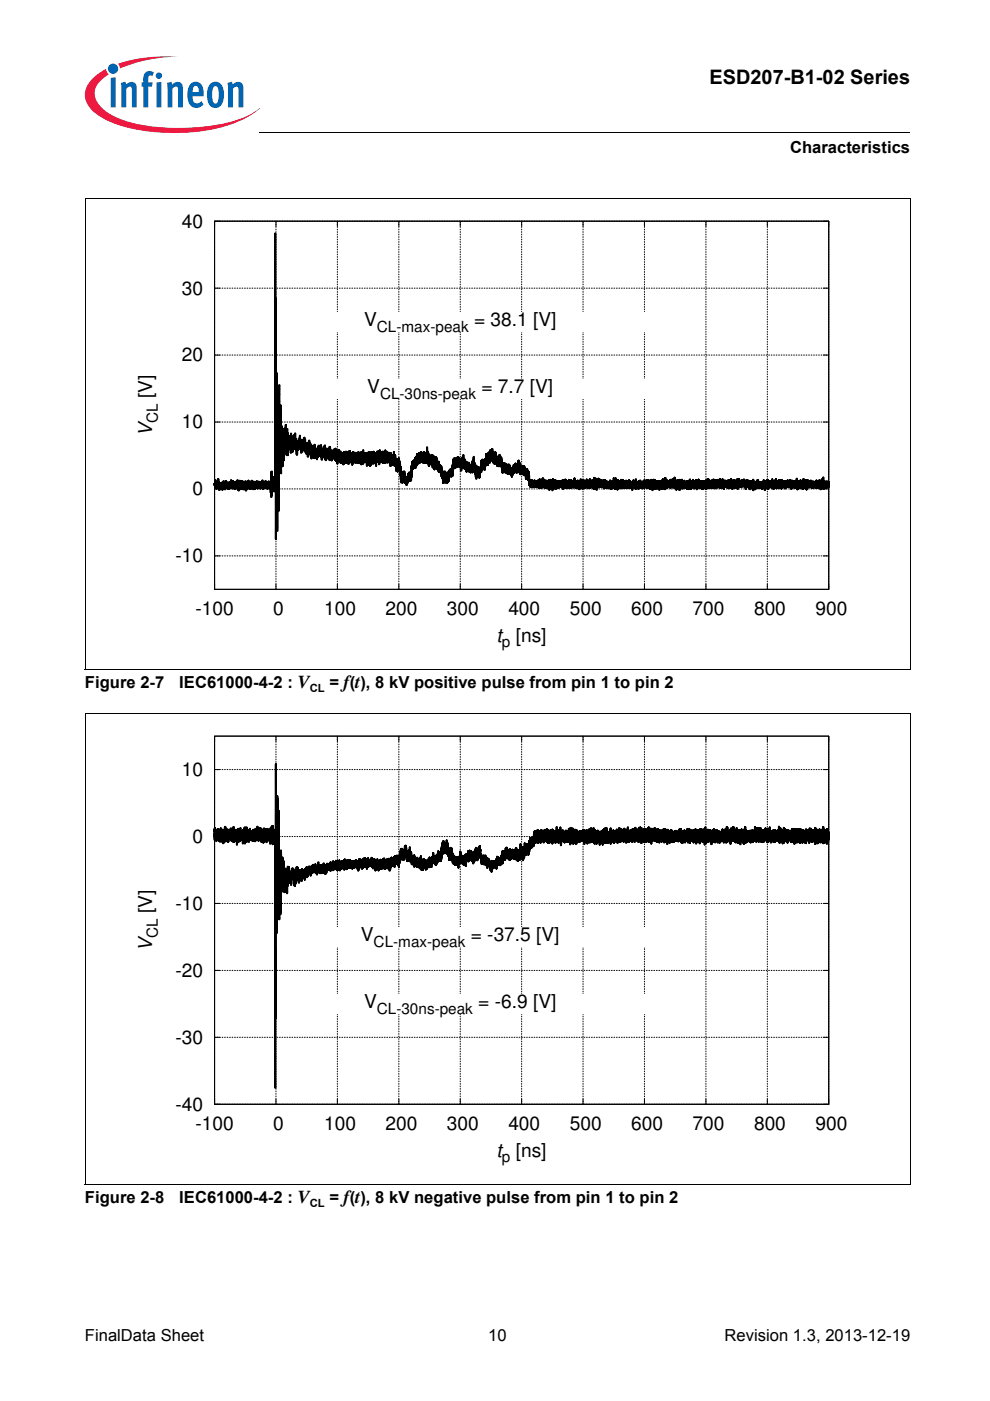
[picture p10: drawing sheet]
<svg xmlns="http://www.w3.org/2000/svg" width="210mm" height="297mm" viewBox="0 0 210 297" stroke-linecap="round" stroke-linejoin="round" font-family="sans-serif">
<defs><g id="words">
<text font-size="4.2" x="150.4" y="17.8">ESD207-B1-02 Series</text>
<g font-size="4.1">
<text x="38.5" y="48.2">40</text>
<text x="38.5" y="62.4">30</text>
<text x="77.2" y="69.1">V</text>
<text x="100.5" y="69.1">= 38.1 [V]</text>
<text x="38.5" y="76.6">20</text>
<text x="77.9" y="83.3">V</text>
<text x="102.1" y="83.3">= 7.7 [V]</text>
<text x="32.2" y="84.4" transform="rotate(-90 32.2 84.4)">[V]</text>
<text x="32.2" y="92.4" transform="rotate(-90 32.2 92.4)">V</text>
<text x="38.5" y="90.8">10</text>
<text x="40.8" y="105">0</text>
<text x="37.2" y="119.2">-10</text>
<text x="41.4" y="130.4">-100</text>
<text x="57.9" y="130.4">0</text>
<text x="68.7" y="130.4">100</text>
<text x="81.7" y="130.4">200</text>
<text x="94.8" y="130.4">300</text>
<text x="107.8" y="130.4">400</text>
<text x="120.8" y="130.4">500</text>
<text x="133.8" y="130.4">600</text>
<text x="146.9" y="130.4">700</text>
<text x="159.9" y="130.4">800</text>
<text x="172.9" y="130.4">900</text>
<text x="105.3" y="136">t [ns]</text>
<text x="38.5" y="164.5">10</text>
<text x="40.8" y="178.7">0</text>
<text x="32.2" y="193.6" transform="rotate(-90 32.2 193.6)">[V]</text>
<text x="37.2" y="192.9">-10</text>
<text x="32.2" y="201.6" transform="rotate(-90 32.2 201.6)">V</text>
<text x="76.5" y="199.6">V</text>
<text x="99.8" y="199.6">= -37.5 [V]</text>
<text x="37.2" y="207.1">-20</text>
<text x="77.2" y="213.8">V</text>
<text x="101.4" y="213.8">= -6.9 [V]</text>
<text x="37.2" y="221.3">-30</text>
<text x="37.2" y="235.5">-40</text>
<text x="41.4" y="239.5">-100</text>
<text x="57.9" y="239.5">0</text>
<text x="68.7" y="239.5">100</text>
<text x="81.7" y="239.5">200</text>
<text x="94.8" y="239.5">300</text>
<text x="107.8" y="239.5">400</text>
<text x="120.8" y="239.5">500</text>
<text x="133.8" y="239.5">600</text>
<text x="146.9" y="239.5">700</text>
<text x="159.9" y="239.5">800</text>
<text x="172.9" y="239.5">900</text>
<text x="105.3" y="245.2">t [ns]</text>
</g>
<g font-size="3.5">
<text x="167.5" y="32.5">Characteristics</text>
<text x="18" y="145.8">Figure 2-7</text>
<text x="38" y="145.8">IEC61000-4-2 : V</text>
<text x="69.8" y="145.8">= f(t), 8 kV positive pulse from pin 1 to pin 2</text>
<text x="18" y="255">Figure 2-8</text>
<text x="38" y="255">IEC61000-4-2 : V</text>
<text x="69.8" y="255">= f(t), 8 kV negative pulse from pin 1 to pin 2</text>
<text x="18" y="284.4">FinalData Sheet</text>
<text x="103.5" y="284.4">10</text>
<text x="153.6" y="284.4">Revision 1.3, 2013-12-19</text>
</g>
<g font-size="3.2">
<text x="79.9" y="70.4">CL-max-peak</text>
<text x="33.5" y="89.7" transform="rotate(-90 33.5 89.7)">CL</text>
<text x="80.6" y="84.5">CL-30ns-peak</text>
<text x="106.4" y="137.3">p</text>
<text x="33.5" y="198.9" transform="rotate(-90 33.5 198.9)">CL</text>
<text x="79.2" y="200.8">CL-max-peak</text>
<text x="79.9" y="215">CL-30ns-peak</text>
<text x="106.4" y="246.4">p</text>
</g>
<g font-size="2.4">
<text x="65.7" y="146.7">CL</text>
<text x="65.7" y="255.9">CL</text>
</g>
</g></defs>
<circle cx="24" cy="14.6" r="1.09" fill="#0066b3"/>
<g fill="#ed1941">
<path d="M25 13.5l.8-.2a32.7 32.7 0 0 1 12-1.3 32.2 32.2 0 0 0-11.7 2.2l-.7 .3z"/>
<path d="M19.4 16.9a11.2 11.2 0 0 1 3.1-2.3l.2 .7 .4 .5a5 5 0 0 0-3 4.2 6 6 0 0 0 3.4 4.3 31.7 31.7 0 0 0 16 2.8 31.9 31.9 0 0 0 14-3.1l1.6-1.1a18.8 18.8 0 0 1-9.4 4.4 42.6 42.6 0 0 1-20.9-.9 11.1 11.1 0 0 1-6.5-4.7 4.3 4.3 0 0 1 1.1-4.8z"/>
</g>
<g fill="#0066b3">
<path d="M23.5 16.5l1-.1v6.4h-1z"/>
<path d="M25.6 17.6l1-.3 .1 .7a1.22 1.22 0 0 1 1.5-.6 1.22 1.22 0 0 1 .8 1.3v4.1h-1l-.1-4.2a.42 .42 0 0 0-.6-.2l-.5 .4v4h-1.1z"/>
<path d="M30.9 15.3l.8-.2 .7 .1 .2 .2-.3 .8-.1-.1a.47 .47 0 0 0-.7 .2l-.1 1.2h1l-.2 .9h-.8v4.4h-1v-4.4h-.4v-.9h.4v-.7a1.77 1.77 0 0 1 .5-1.5z"/>
<path d="M35.4 17.6l1-.3 .1 .7a1.22 1.22 0 0 1 1.4-.6 1.22 1.22 0 0 1 .9 1.3v4.1h-1.1v-4.2a.42 .42 0 0 0-.6-.2l-.5 .4v4h-1.1z"/>
<path d="M48.2 17.6l1-.3 .1 .7a1.22 1.22 0 0 1 1.5-.6 1.22 1.22 0 0 1 .8 1.3v4.1h-1l-.1-4.2a.42 .42 0 0 0-.6-.2l-.5 .4v4h-1z"/>
<path d="M33 16a.7 .7 0 0 1 1.4 0 .7 .7 0 0 1-1.4 0zM33.2 17.5l1-.1v5.4h-1z"/>
<path d="M40.5 17.7a1.6 1.6 0 0 1 1.7-.2 1.6 1.6 0 0 1 .9 1.5l.1 1.4h-2.4a1.09 1.09 0 0 0 .3 1.2 1.09 1.09 0 0 0 1.1 .2l.5-.4 .4 .8a1.88 1.88 0 0 1-2.2 .6 1.88 1.88 0 0 1-1.1-2v-1.7l.2-.8zM41.1 18.4l-.3 1.2h1.3v-.8a.58 .58 0 0 0-.4-.6 .58 .58 0 0 0-.6 .2z"/>
<path d="M44.7 17.6a1.77 1.77 0 0 1 1.9 0 1.77 1.77 0 0 1 .9 1.8v1.3a1.96 1.96 0 0 1-2.4 2.1 2.94 2.94 0 0 1-1.2-3.3 2.79 2.79 0 0 1 .8-1.9zM45.3 18.4a4.3 4.3 0 0 0 0 3.4l.4 .2a1.54 1.54 0 0 0 .7-1.9v-.4a1.19 1.19 0 0 0-.7-1.4z"/>
</g>
<path d="M55 28v.1z" fill="#000"/>
<path d="M55 28h137.9" fill="none" stroke="#000" stroke-width=".21"/>
<path d="M18 29h46v5h-46z" fill="#fff"/>
<g fill="none" stroke="#000" stroke-width=".21" stroke-dasharray=".2 .4">
<path d="M45.5 46.9h130.2M45.5 75.3h130.2M45.5 61.1h130.2M45.5 89.5h130.2M45.5 117.9h130.2M45.5 103.7h130.2M45.5 125v-78.1M58.5 125v-78.1M71.5 125v-78.1M84.6 125v-78.1M97.6 125v-78.1M110.6 125v-78.1"/>
<path d="M123.6 125v-78.1M136.6 125v-78.1M149.7 125v-78.1M162.7 125v-78.1M175.7 125v-78.1"/>
</g>
<g fill="none" stroke="#000" stroke-width=".21">
<path d="M45.5 46.9h130.2v78.1h-130.2zM46.6 46.9h-1.1v1.1M58.5 46.9v1.1M71.5 46.9v1.1M84.6 46.9v1.1M97.6 46.9v1.1M110.6 46.9v1.1M123.6 46.9v1.1M136.6 46.9v1.1M149.7 46.9v1.1M162.7 46.9v1.1M174.6 46.9h1.1v1.1"/>
<path d="M45.5 75.3h1.1M45.5 61.1h1.1M174.6 75.3h1.1M174.6 61.1h1.1M45.5 89.5h1.1M174.6 89.5h1.1M45.5 117.9h1.1M45.5 103.7h1.1M174.6 117.9h1.1M174.6 103.7h1.1M45.5 123.8v1.2M58.5 123.8v1.2"/>
<path d="M71.5 123.8v1.2M84.6 123.8v1.2M97.6 123.8v1.2M110.6 123.8v1.2M123.6 123.8v1.2M136.6 123.8v1.2M149.7 123.8v1.2M162.7 123.8v1.2M175.7 123.8v1.2"/>
</g>
<g fill="#fff">
<path d="M56.2 66.2h82.8v4h-82.8z"/>
<path d="M55 80.3h85.2v4.1h-85.2z"/>
</g>
<path d="M45.5 102.6v.4l.1-.8v1l.1-1.4v1.7v-1.2l.1 1 .1-.7v1v-1.1l.1 .9v-1.2v1.2l.1-1.3v1.2l.1-1.4 .1 1.3v-1.6l.2 2.3v-1v1l.1-1.5 .2 1.1v-1l.1 .7 .1-.8v1.3l.1-1.3v1.4v-1.5l.1 1.6 .1-1.8 .1 1.6v-1.7v1l.1-.7v.8v-.9l.1 1 .1-.8v1.4l.2-1.4v.9v-1.3l.1 1.3 .1-1.1 .1 1.2v-.9v1.1v-1.3l.2 1.3 .1-1.2v1.1l.1-1.1v1.2l.1-1.4 .1 1.3 .1-1.2 .1 1.1v-1.6v1.5l.1-1.1 .1 1.3v-1.3l.1 .1v1.3l.1-1.6v1.4v-.9l.1 .5v-.6l.1 1v-1l.1 1.3v-1.3v.5v-.7l.1 1.4 .1-1.4v1.2l.1-1.3v1v-.9l.2 1.2v-1.2v1.4l.1-1.4v1.3v-1.7l.2 2 .1-1.6v1.8v-1.9l.1 1.2 .1-1.4 .1 1.8 .1-1.6 .1 1.5 .1-1.6v1.7l.1-1.3 .1 1.3v-1.7v1.7v-1.6l.2 1.5 .1-1.3v1.5v-1.5l.1 1.2v-1.1l.1 1v-1v.9l.1-1.2 .1 1.3v-1.3v1.9l.1-1.5v1.4v-1.5v.9l.1-.9v1.2v-1.2l.1 1.2 .1-1v1.1v-1.4l.1 1.1v-.9v.8l.1-.7v.6v-1.3v1.5v-1.2l.1 1.2 .1-.7 .1 .9v-1.3v1.3v-1.3l.1 1 .1-1.2 .1 1.4v-1.4v1.4l.1-1.6v1.6l.1-1.1 .2 1.3 .1-1.6 .1 1.3 .1-1v1.3l.1-1.2v.5l.1-.6v.9l.1-1.2 .1 1.3 .1-1.3 .1 1.5v-1.5l.1 1.4v-1.3v1.3l.1-1.3 .1 1.3v-1.4v1.3v-.8v.6l.2-.9v1.3l.1-1.3 .1 1.3 .1-1.3v1.2v-1l.1 .8 .1-.9v.9v-1.5l.2 1.8v-1.3l.1 1.3v-1.1l.1 .7 .1-.8v1v-1v.9v-1v1.1l.2-1.5v1.4v-.6l.1 .8v-1.3l.1 1.2v-1l.1 .9 .1-1.1v1.5v-1.3l.1 .6v-.7l.1 .8v-.7v.7l.1-1.1v1.4l.1-1v.9l.1-.6v.7l.1-.9v1v-1.2l.1 2.1v-2.2l.1 3.2v-5.4v5.1l.1-4.3v4.2v-.6v-4.4l.1 3.5v-2.3l.1 2.7 .1-2.6v2.2l.1-2.4 .1 3.1 .2-3.2 .1-51.5 .1 64.8 .2-35.2 .1 33.5 .2-24.2 .1 19.9v-.2l.1-26.5v11.6l.1 .3v-3l.1 6.8 .1-11.4 .1 14.5 .2-10 .1 8.4 .1-7 .1 2.8v-3.3l.1 6.3 .1-6.7 .2 5 .1-5.8 .2 6.4 .1-5.6 .1 5.6 .1-4 .1 2.2v-2.1l.1 2.5 .2-2.7v2.9l.1-2.8 .1 3.5v-4.1l.1 3.5v-2.9l.1 3.1 .1-1.9v2.1l.1-2.1v1.7l.2-1.9v1.7v-2.9l.1 2.4 .1-2.1v1.3l.1-2 .1 3.5 .2-1.8v2.8v-2.5l.1 2.5v-2.5l.1 1.5 .1-1.7v1.6l.1-1.9v1.2l.1-1.6v1.6v-1.4l.1 1.4v-1.3v1.6l.1-2.5v2.6l.1-1.9v2v-1.7l.1 2.6 .1-1.8 .1 1.4v-1.4l.1 1.6 .1-1.9v1.4v-1.7v1.5l.2-1.9v1.4v-.1v-1.5l.1 2v-2.2v2.6l.2-2.2v2.6l.1-1.7 .1 1.8v-1.7v2l.1-2.2 .1 2.1 .1-1.9 .1 2.7v-3v1.9l.1-1.7 .1 1.5 .1-2.2v2.3l.1-1.9 .2 3 .1-2.1v2.5l.1-2.8v1.4v.1v-.7v.9l.1-1.2v1.3v-1.4l.1 1.8v-1.3v1.7l.1-2.3v2.1l.1-2 .1 1.9v-2.1l.1 2.5v-2.8v2.4l.1-1.6 .1 1.7v-1.6v1.3l.1-1.2v1.8l.1-1.8v1.6v-.6l.1 .4v-1.6v2.3l.1-2.2v1.8l.2-2.3v1.7l.1-1.2v.7v-1.4v1.7v-1.7l.2 2.1v-2.1l.2 2.3 .1-2.5 .1 3.2v-2.1l.2 1.6v-1.8l.1 1.7v-1.7v1.3l.1-1.4v1.3l.1-1.7v1.3l.1-1.4 .1 1.5v-1.6l.1 3 .1-2.3v2.4l.1-2.1 .1 1.8v-2.2v1.9v-1.3l.1 1.4v-1.3l.1 1 .1-1v1.1l.1-1.3v1.5l.1-2 .1 2.5v-2.8l.1 2.4v-1.9l.2 1.9v-1.4v1.5l.1-1.4v1.7l.1-2 .2 1.7v-1.8l.1 1.2v-1.2l.1 1.4v-1.7v1.6l.1-1.2v1.6l.1-1.4v1.7l.1-1.7v1.7v-2.4l.1 2.3v-1.5l.1 1.8 .1-2.2v2.3l.1-2.1v2.6l.2-2.5 .1 1.8v-2.2v1.8v-1.5l.1 .1v.8v-.8l.2 1.8v-1.8l.1 2.3v-2.4l.1 2.4v-1.3v1.1l.1-1.7v1.8l.2-1.6v1.6v-1.7l.1 .9v-1.1v2.3v-2.3l.1 1.8v-1.9v2.4v-2.2v1.6l.2-.1v-1.8v.9l.1 .1v-.8v1.8l.1-2v1.6v-.9l.2 1.3v-2.1v2.3v-1.2l.1 1v-1.3v.9v-.8l.1 .7v-1v1.3v-1.2l.2 1v-1.6v1.8l.1-1.6v1.7v-2v2.6l.1-2.6v2.1v-2l.1 2v-2.3l.2 2.4v-.8l.1 .3v-1.3l.1 1.5v-1.6v2v-1.8l.2 .5v1.7v-2.4v2.3l.1-2.4v2.1v-2v1.6l.1-.2v-1.7v1.7v-1.2v.8l.2-.9v1.3v-1.3l.1 1.4v-1.5l.1 2.1v-2.2v1.4v-.8v.3l.1-.2v.9v-1.6v1.9l.2-1.7v1.6v-1.5l.1 1.8v-2v1.6v-1.4l.1 1.1v-1.2v2v-2.1v1.6l.2 .1v-1.5v1.8v-2.2v2.3l.1-2.2v1.8v-1.8v1l.1-.1v-.9v1.7v-1.4v.9l.2 .3v-1.4v2.1v-2.2v1.6l.1-.8 .1 1.6v-2.5v1.8v-1.1l.2 1.2v-1.7l.1 2.3 .1-2.9 .1 2.6v-1.5v1.3l.2-1.2v1.3v-1.8v1.6v-1.5l.1 1.6v-1.9v1.6l.1-.9v1.1v-1.2v1.2h.2v-1.4l.1-.4v2.7v-2.6v2.1l.1-.1v-1.8l.1 1.9v-1.8v1.8v-1.9l.2 .6v-.3v1.6v-2.4v2.7l.1-1.7 .1 1.9v-2.7l.2 2.7v-2v1.6l.1-1.8v1.9v-2.5v1.8l.1-1.1v1.1v-1.2v1.6v-2l.2 2.1v-1.5v1.3l.1-1.5v1.4v-2.1l.1 2.3v-2.3v2.5v-2.2l.1 1.9v-1.7v1.3l.2-1.4 .1 1.8v-2l.1 2.7v-2.2v1.2l.2-1.3v1v-1.3v1.3l.1-.1v-1.2v1.3v-1.7l.1 1.8v-1.4v1.7l.2-1.8v2v-2l.1 2.3v-2.6v2.7v-2.3l.1 .8v-.5v1.5v-2.4v1.7l.1-1.2v1l.2 .1v-.8v1.4v-1.8v1.7v-1.4l.1 .3v-.1v1.6v-1.7v1.4l.1-1.6v1.5l.2 .2v-.6v.9v-2.3l.1 1.8v-1.7v1.7l.1-1.4v1.3v-1.1l.2 1.5v-1.7v1.8l.1-2.5v2.6v-1.9v1.1l.1-1.5v1.9l.2-.1v.3v-2v2l.1-2.1v2.2v-1.2v1.2v-.8v.6l.1-.3v.4v-.7v.7v-1.8v1.9l.1-.8v.8v-1.8v1.5l.2-1.6v1.8v-1.9l.1 .6v-.5v1.5v-1.3l.1 1.4v-1.4v2.4v-2.1l.2-.4v2v-2.1v2.2l.1-1.7v2.1v-1.7l.1 .9v-.9v1.1l.2-1.6v2v-1.8v1.3l.1-1.4v1.9v-1.7v1.7l.1-1.4v.9v-2.2v2.1v-1.6l.1 2.4v-2.2v1.5l.2-1.4 .1 2.3 .1-1.5v2.4v-1.8v1.7l.2-1.5 .1 1.8v-1.9v.7l.1-1.5v1.8l.2-1.9v2v-1.6l.1 1.4v-1.2v1.6v-.9v.4l.1-.4v1.8l.2-1.3v2.6l.1-1.7v2.4v-1.9v1.6v-1.2v1v-.2l.1 .4v-.7v.8v-.9l.1 1.1v-1.4v1.1l.2-1.8v1.3v-1.2v1v-.5l.1 .3v-1.1v1.5v-1.1l.1 .1v1v-1.5l.2 2.4v-.8l.1 .8v-.9l.1 1.3 .2-.2v-1.1v1.2v-1.2v1l.1-.4v-.8v1.1l.1-1.5v1.2v-1.6v.7l.1-.5v.6v-.9l.2 1.2v-1.4l.1 1.7v-1.3v.9l.1-.9v1.3l.2-.2v-1.7v.7l.1 .1 .1-2.9v.6h.1v-.6v1.5v-1.5v1.2l.2-1.2v1.1v-1.3v1.2l.1-.2v.3v-1.4v1.3v-1.2l.2 .2v1.2l.1-2.1v2.2v-1.6v.8l.1-.8v1v-1.4v.3h.1v-.4v1.6l.2-2.4v1.9v-1.9v1.5l.1-.1v-1.2v1.7v-1.6v.3l.1-.1v-.5v2v-1.8v1.2v-.7l.2 .6v-1.5v1.8v-1.8v1.4l.1 .1v-.8v1.1v-1.7v1.8v-1.4l.1 1.5 .1-2.2v1.9l.2-.2v-1.7v1.2v-.9l.1 1.1v-1.2l.1 1.9v-1.5v1.2l.2 .4v-2v1.9l.1-2.1v2.1v-.5l.1 .1v-1.1v1.7v-2.1v1.9l.2-.1v-1.9v2l.1-1.7v1.9l.1-2.2v1.8v-1.8l.1 1.6v-2.7v2.8v-1.5v.9l.2-1.4v2.5l.1-2.1 .1 2.6v-2.3v2.3v-1.8v1.2v-.9v.4h.2v-.6v1v-1.3v1.8v-1.6v1.1l.1-1.3v1.3l.1-1.4 .2 2 .1-1.7v1.5v-1.9l.1 2.1v-1.9v2.4l.2-2.5v2.5l.1-.2v-1.6l.1 2.2v-2.1v1.8v-1.8l.1 1.8v-2.3v1.8h.2v-1.7v1.7v-1.2l.1 1.4v-1.9v1.7v-1.4h.1v2v-1.9v1.8l.2-1.4v1.8l.1-.1v-.5v.6v-1.6v1.3l.1-1.4v2.1v-1.2v1.1l.2-1.3v1.1v-1.1l.1 .9v-.8v1.4l.1-1.2v1.3l.1-1.4v1.6v-1.3l.2 2 .1-1.2v1.5v-.6v.4l.1-.4v1.6v-1.5l.2 1.5v-1.9l.1 1.3v-1l.1 .9v-1.7v1.5l.2-.9v.8v-1.2v1.6l.1-1v1.6h.1v-1.2v1.2l.1-1.1v.9v-1.1l.2 1.1v-1.6v1.3v-1.3v1.2v-1.1l.1 .4v-.3v.4v-.5v1.3v-2v1.1h.1v-.9v.5l.2-.5v.4v-.9v1v-1v.8l.1-.4v-.6v1.5v-1.4v1l.1-1v1v-1.2v1.6v-1.2l.1 1.2v-1.4v1.2l.2-.5v.5v-.8v.9v-1v.9l.1-.1v-2.2v.8v-.8l.2-.1v.8v-.9v1.1v-2v1.5l.1-1.5v1.3v-1.5l.1 1.6v-1.5v1.7l.1-1.8v1.9v-1.4v1.4v-1.1v1.1l.2-1.1v1v-1.4v1.4v-1.5v1.3l.1-.6v.5v-1.2v.7l.1-.6v1.1v-1.6v1.9l.2-1.6v1.5v-2v1.3l.1-.2v.7v-1.6l.1 1.6 .1-1.2v1.5v-1.8v1.8l.2-.8v.5v-.8v1v-1.3l.1 1.4v-1.2v2l.1-.2v-1.6v.8v-.5l.2 .6v-1.4v1.6v-1.8v1.2l.1-1.6v1.6l.1-2v2.2l.2-1v1.3l.1-1.4v1.7v-1.9v2l.1-1.6v1.5l.1-.2v-1v1.3v-1.5l.2 .1v1.6v-1.7v2.1l.1-1.2v1.1v-1.7v1.7l.1-1.5v1l.2-1v1v-1v1l.1-1.3v1.4v-1.4l.1 2 .2-1.3 .1 1.4v-1.6l.1 1.4v-1.3v.4l.2-.2v1v-1.6l.1 1.9v-2.4v1.9l.1-1.3v1l.1-2.5v2.5v-1.8v1.8l.2 .1v-1.4v1.7v-.8h.1v1v-1.6l.1 2.7h.2v-2.4v2.8l.1-2.5v1.9v-1v.8v-.6l.1-.6v.5v-.6v.7l.2-.8v1v-.5l.1 .2v-.9v2.1l.1-1.6v1.7v-1.8v1.3l.1 .1v-1.3v1.6v-1.5v.7l.2-1.3v.8h.1v-1.1v1.3v-1.8l.1 1.4v-2.1v2v-2l.2 1.8v-1.9v1.3v-1.1l.1-.1v.2v-.2v1.7v-1.6v.9v-.9l.1 .4v-.5v1.1l.2-.1v-1v1.9v-1.9l.1 2v-2.2v1.7l.1-1.6v1v-.8v.8l.2-.8v1v-2.4l.1 1.7v-1.6v1.8v-1.7l.1 1.2v-1.3l.1 1.8v-1.6v2l.2-2.6v2l.1-.3v-1.5l.1 1.4v-1.7v2.2v-2.3l.2 .3v1.7v-2.4l.1 2v-1.9v1.7v-1.5l.1 1.4v-1.5v2v-2.2l.2 .6v-.3v1v-1.5v2.2l.1-1.7v1.9l.1-.6v.5v-1.7v2.3l.1-1.2v1.2l.2-1.8v2.1v-2.1v1l.1 .3v-1.7v2l.1-1.4v1.6v-1.9v1.3l.2 .2v-1l.1 2v-1.7v1.6v-1.6l.1 1.7v-1.5v1.2l.1-1.2v1.2v-1.4l.2 1.9v-2l.1 .2v1.7v-2.4v2.2l.2-1.9 .1 2v-1.7h.1v1.9v-1.6v1.6v-.9l.1 1v-.7v1.1v-1.5l.2 2v-1.2v1.5v-1.9v1.8v-1.3v.2l.1-.2v.6v-.8v1.3v-.8l.1 .7v-1.6v1.5v-1l.2 1.1v-1.3v1l.1-1.2v1.8v-.8v.7l.1-.7v.8v-1.3v1.3l.1-.5v.5v-1.7v1.8v-.4v.2h.2v-.8v1v-1.4l.1 1.6v-1.6v1.3l.1 .1v-.8v.9v-1.5v1.7l.2-1.1v1.1v-2v1.3v-.9l.1 .9v-1.1v1.8v-1.5v.6l.1-.2v.2v-.9v1.4v-1.1l.2 1.5v-1.2v.5v-.4v.3l.1-.2v1.2v-.8l.1 1v-1.6v1.8v-1.8v1.4v-1.2v.8l.1-.9v1.2v-1.4v1.5v-1.4v.8v-.8v.7l.2-.9v1.2v-1.2v1.3v-1v.8v-.8l.1 .9v-1.7v1.6v-1.1l.1 1.1v-.9l.2-.1v.9v-1.2l.1 .9v-1.5v1.3v-.9l.1 1.2v-1.1v1v-.3l.2 .2v-.7v1.2l.1-1.8 .1 .1v1.3l.1-2.1v1.4l.2 .9v-2v.9h.1v-.6v2.1l.1 .2v-1.5v1.1l.2-.7v.8v-1.4v1.4v-.8l.1 .4v-.4v.7l.1-1.4v1.7l.2-1.5v1.6v-.9h.1v.8v-1.5l.1 1.8v-1.9v1.3l.2-1.1v1.6v-1.5v1.5l.1-.1v-.8l.1 1.2v-.9v1.3v-1.6v1.8l.1-2.1v1.7l.2-1.5v1.5v-1.7l.1 1.7v-1.3v1.4v-1.2v.7h.1v-.8v1.8l.2-.9v1.9l.1-1.1 .1 1.5v-1.4v1v-.9l.2 1v-.8v1v-.9h.1v.9v-1.2v1.4l.1-1.2v1.1v-1.4v1.5v-1.1v.5l.1-.5v.6v-.7l.2 1.2v-1.3v.9l.1-1v1.3v-1.1l.1 1v-1.2v1.3l.2-1.1v1.1v-.9v.9l.1-.4v-.8v.9v-.8l.1 .8v-.8v.7v-.4v.2l.2-.4v.9v-.9v1v-1.1v.6l.1-.5v.9v-1.2v1.4l.1-1.3v1.3l.2-.3v-.8v1.1v-1.4v1.5l.1-1.7 .1 1.7v-1.7v1.6l.1-1.5v1.5l.2-1.1v1.2v-1.4v1v-.9v.8l.1 .1v-1v1.4l.1-2v1.7v-1.4v1.3v-.7l.2 .8v-1.6v1.5v-.8l.1 .3v-.4v1.1v-1.1v.9l.1-.9v1.1v-1.3v1.5v-1.3v.5l.2-.7v1.2v-1.1v.6l.1-.6v1.4v-1.5v.8l.1 .1v-.9v1.3v-1.2v1l.1-.8v1.2v-1.2l.2 .8v-.6v1.1v-1.1l.1 .5v-.6v.9v-1.2v.9v-.7l.1 .5v-.9l.2 2v-1.6l.1 1.4 .1-1.9 .1 1.8v-1.6v1.1l.2-1 .1 2 .1-2.1v1.8v-2.1v1.4v-.7l.2 .5v-.4v.5v-1.1v.8h.1v-.7v1.4v-1.4l.1 1v-1v.9v-.7v.5l.2-.4v1.5v-1.8v1.5v-1.3v.7l.1-.7v.8v-1v1.7l.1-1.6v1.1v-1v.7l.2-.3v.3v-.6v.9l.1-1v1.3v-1.2l.1 .9v-1.1v1.2v-1l.1 1.1v-1.3v.9h.2v-.7v1l.1-.9v.8v-1v1v-.6l.1 .5v-.7v.9v-1.1l.2 1.2v-1.4v1.3l.1-.8v.7v-.9l.1 1.4v-1.8l.2 1.5 .1-1.1v.9l.1-.7v.7v-1.2v1.4l.1-1.6v1.7v-1.3v1.3l.2-1.5v1.4l.1-1.2v1.3v-1v.5l.1-.5v.9v-1.2v1.4l.2-1.3v1v-1.1v1.2v-1.1l.1 1.1v-1.1v1v-.8l.1 .7v-1.4v1.7v-1.3v.9v-.5v.5v-.2l.2 .2v-.5v.7v-.8v1v-1.6l.1 1.6v-1v.8l.1-.2v.3v-1.1v1.2h.2v-1.5l.1 1.1h.1v-.9v1.2v-.9v.9v-.7v.5h.1v-1v1.2v-1.1l.2 .9v-.8v1v-1.1l.1-.2v.9v-1.5v1.5l.1-.9v1.1v-.8v.6l.2-.4v.6v-1l.1 .8v-.5v1.1v-1.5l.1 .2v1.1v-1.3l.2 1v-1.1v1.4v-1.4l.1 1.4v-1.3v1.5v-1.1l.1 1v-1.5v1.7l.1 .1 .2-1.7v1.6v-1.3v.8l.1 .2v-1.7l.1 1.7v-1h.2v.8v-1.2v1.2l.1-1.3v1.8v-1.6l.1 1.4 .2-1.6v1.7l.1-1.4 .1 1.3v-1.2v1.1v-.9v.7l.1-.7v.9v-.8l.2 .8v-1.2v.9l.1-.9v.9v-1.3v1.3l.1-1v1.1v-1.1v1.5l.2-1.3v1.2v-1v.3h.1v-.5v1.3v-1.4v.9v-.6v.4l.1-.4v.6v-1l.1 1v-1.1v1.6v-1.9l.2 1.6v-1.5v1.5l.1-.7v.8v-1.3v.8v-.6l.2 .7v-.8v1l.2-1.3v1.7l.1-1.3v1.5l.2-.1v-2.3v2.2v-1.5v.8l.1-.9v1.8v-2.3v1.7v-1.2v.8v-.7v.7l.1-.1v-.7v1.2v-1.2l.2 1.1v-1v.7l.1-.8v1.1v-1.5v2.4l.1-1.7v.9l.1-.9v1v-1.4v1.6v-1.8v1.5l.2-1.6v1.5l.1 .2v-1.5v1.2v-1l.1 .7v-.9v1.5v-1l.2 .9v-1.2v1.2v-.9l.1 1v-.9v.3l.1-.5v1.1v-1.4v1.1l.2-.8 .1 1.1v-1.1v.9l.1-.7v1l.1-1.5v1.8l.2-1.8v1.6v-1.2l.1 1.1v-1.5l.1 1.6v-.9l.2 .9v-1v.9l.1-1.1v.9v-1v1l.1-.9v.8v-.8v1.2l.2-.2v-.8v1.1l.1-1.3v.9v-.7l.1-.2v1.2v-1.2l.2 .7v-.8v1v-1.2l.1 1.7v-1.5v1.5v-1.6v1.4v-1.2v.7l.1 .1v-.7v.8v-.8v1.1l.1-1v1.2v-1.3v.7h.2v-.8v1v-1l.1 .7v-.7v1.1v-1.3v1.2l.1-.9v1v-1.9v1.9v-1.2v1.1l.2-.1v-.9v.9v-1.2v1.6v-1.7l.1 1.8v-1.4v1.2l.1-1.4v1.6v-2.2v1.7l.2-1v1.3v-1.4v1.1l.1-1v1.4l.1-1.3v1.6l.1-2 .2 1.5v-1.3v1.3h.1v-1.2v1.4v-1.4v.8h.1v.1v-1v1.3l.2-1.1v1.3l.1-1.8v1.5v-1v.7l.1 .1v-.5v.5v-1.1v1.5l.2-1.6v1.7l.1-1.3v1.1l.1 .1v-1.1v1.1v-.8v.8l.2-1.1v.9v-.8l.1 .7v-1.1v1.4v-1.2v.8l.1-.7v.8v-.8v.8v-.6l.1 .5v-.5v.7v-1.3v1.5l.2-1.2v1.1v-1.2v.9v-.9l.1 1.1v-1.1l.1 1.2v-1.2v1.2l.2-1.4v1.5l.1-1.4v1.3v-1.5v1.6l.1-1.1v.6v-.5l.2 .3v-.4v1.2v-1.4l.1 .9 .1-.7v1.1v-1.2v1.1v-.7l.1 .6v-.8v1.4v-1.3l.2 .9v-1.1v1.1v-1l.1 .7v-1.3v1.4v-1l.1 1 .2-1v.9l.1-.6v1l.1-1.6v1.7v-1.9v1.4v-.7h.1v.9v-.9v1.1v-1.1v.9l.2-1.1 .1 1.2 .2-.2v-1v1.4v-1.5v1.3l.1-.8v.7v-1.3v1.3l.1-1.3v1.1v-1.1l.1-.1 .2 1.6 .1-1.2v1.1v-1l.1 1.1v-1.3l.2 1.3v-1.3v1h.1v-1.2v1l.1 .1v-.6v.8v-.9v.8v-.4h.1v.4v-.8v.9v-1.5v1.7l.2-.3v-1.3v1.1l.1-.6v.7v-1.1v1.2v-.5v.4h.1v-.5v.7v-.8v.8l.2-1.5v1.7v-1.3v1l.1-.8v.8v-1.1v1.2v-1.1v.6l.1-.7v.8v-.8v1.1v-1.3v1l.2-.1v-1v1.2l.1-.5v1v-1v.9v-.6v.4l.1-.2v.6v-1.2v.9h.1v-.8v.9v-.7l.2 .6v-.4v.5v-1.7v1.6l.1-1.3v1.4v-1.4v1.6v-1.2l.1 .9v-1v1.5v-1.9v2l.2-1v.7v-1v.8v-.8l.1 .3v-.4v.8v-1.6l.1 .4v1.5v-1.5l.2 1.3v-1.6l.1 1.8v-.8v.5h.1v-1.1v1.1l.1-1v1.3v-1.5v.9l.2-1v1.5v-1.5v1.4l.1-.7v.5v-1.1v1l.1-.7v.6v-1v1.7v-1.2v1l.2-.6v.4v-1.1v1.7l.1-1.8v.7l.1-.8v1.2v-1.1v1l.2-.7v.6v-.8v1.2v-.8l.1 .7v-.7v.8v-.9v1.1l.1-1.8v1.4v-1v.9l.2-1v1.5v-2v1.3l.1-.8v.9v-.9v.4l.1-.1v-.6v1.6v-1v.6l.1-.7v1.4l.2-2.4v1.9v-1.3v1.1v-1l.1 .9v-1.2v1.8l.1-1.7v1.4v-1v.5l.2 .1v-.6v1.2l.1-1.3v.6l.1-.6v.8v-.7v.4v-.3v.3v-.3l.2 .3v-.3v.3v-.4v.7v-.6v.3l.1-.3v.6v-1l.1 1.6 .1-1.4v1.1v-1.5v1h.2v-.4v.7v-.7v.7v-.6l.1 .7v-1.2v1v-.9v.8l.1-.7v.8v-1.3v1.7v-1.4v1.1l.2-1v1.1l.1-1v1.3l.1-2.1 .1 2.1v-1.5v1.1l.2-.9v1.2v-1.4v1.2l.1-1v1.1v-1.2v1.8v-1.6l.2 1v-1.3l.1 1.2 .1-1.2v1.2v-1.3v.7l.1-.3v1.2l.2-1.1v1.6v-2.2v1.6v-1.1v.9h.1v-.7v.7l.1-.8v1.2v-1.6v1.4l.2-1.1v1v-1v.8v-.6l.1 .5v-1.2l.1 1.9v-1.5v.9v-.7v.5h.1v-.5v.8v-.7l.2 .6v-1v1.3l.1-1.4v1.2v-.5v.5v-.5v.2l.1-.2v.4v-.8v1.3v-1.3l.2 1.2v-1.2l.1 .2v1.1v-1.3v1l.1-1v1.4l.2-1.6 .1 1.7v-1.3v1.1l.2-1.4v1.2v-1.4l.2-.3 .1 2.1v-1.6v1.5l.1-1.2v1.2v-1.2v.9v-.5l.2-.1v.3v-.9v1v-1.1v.8l.1 .3v-1.1v1l.1-.1v.1v-1.3l.2 1.8v-1.4v1l.1-.8v1.2v-1.5v.9v-.6l.1 .7v-.7v.8v-.9v1.1l.2-1.1v1.2l.1-1.6v1.1v-.5l.1 .6v-.9v1.6l.1-1.5v1.3v-1.1l.2 .6v-.8v1.1v-1v.7h.1v-1.3v1.6v-1.3l.1 .9v-1v1.5v-1.1v.1l.2-.4v1.4v-1.3v1.3h.1v-1l.1 1.1v-1.5v.9v-.8l.2 .8v-.9v.9v-.7v.7v-.4v.4h.1v-.8v.8v-.9v1.7v-1l.1-.4v.9v-1.1v1.6v-1.6l.1 .7v-.7v1.4l.2-1.4v1.1v-1.2l.1 1.3v-1.3v1.1l.1-.7v1.1v-1.1v.9v-.8l.2 .1v-.1v1l.1-1.8v1.9v-1.4v.5l.1-.4v.9v-1v1.1v-1.3v1l.2-1.4 .1 1.8v-1.3v.5l.1-.4v1.1v-1.6l.1 1.5 .2-1.3v1.6l.1-1.4v1.4l.1-1.6v1.4l.2-.6v.5v-1.3v1.6l.1-1.4 .1 1.3v-1.7v1.5v-.9l.2-.1v.8v-1.3v1.6l.1-1.4 .1 1.6v-1.1v.6v-.5l.2 .8v-1.1v1.2l.1-1.6v1.2l.1 .3v-1.5v1.4v-.7l.1-.3v1.1v-1.1v.8l.2-.2v.2v-.3v.3v-.8v1v-1.5v1.6l.1-.2v-1.2v.7l.1-.6v.8v-.9l.2 1.4v-.9v1v-1.9v1.4h.1v-.7l.1 1.3v-1.3v.8l.2-1v1.2l.1-1.6v1.4v-.9v.8v-.4l.1 .5v-.9v1.3v-1.4l.1 1.6v-1.4l.2 .6v-.6v.9l.1-1.2v1.2l.1-.9v.8v-.9l.2 1.1v-1.1v1v-.8l.1 .8v-.9v.8v-.7l.1 .6v-.7v1.2v-1.5v1.4l.1-1.1v1v-1.1v1l.2-.7v.6v-.8v1.3l.1-1.7v1.5v-1.3v1.3l.1-1.3 .2 1.5v-1.7v1.2l.1-1.4v1.3v-1.2l.1 1.4v-.6v.6l.2-.1v-.7v1.3l.1-1.4v.9l.1 .3v-1.6v.9l.2-.6v.8v-1v1.1v-1.1v1.2l.1-1v1.2v-1.2v1.1h.1v-1.1v1.3v-.9v.5l.1-.5v.6v-1.1v1l.2-1.3v1.6l.1-1.3 .1 1.3v-1.7v2v-1.2l.2-.3 .1 1.1v-1.6l.1 1.5v-1l.2 .9v-.7h.1v.8v-1.1v1.1l.1-.4v.4v-.5v.6v-1.4l.1 1.3 .2-.3v-.8v1v-1.2l.1 1.2v-1.1l.1 1v-.5v.7v-1.4v1.4l.2-1.1 .1 1.3 .1-1.1v1.4v-1.3v1l.2-.1v-1.4l.1 1.3v-1.1v1.1v-.9v.7l.1-.8v1v-1.2v1.2v-1.1l.2 1 .1-1.1v1.4v-1.4v.9l.1 .1v-.6v1.4l.1-1.7v1.7v-1.4l.2 1v-1.2v1v-.8v.3l.1-.3v1.2v-1.4l.1 1v-.9v1.2v-1.1l.2 .5v-.4v1.1v-1.4l.1 1.1v-.8v1.5v-2.2v1.3v-.2v.2l.1-.1v-.7v1.3v-1l.2 .6v-.4v.8v-1.3l.1 1.5v-1.6v1.2h.1v-.9l.1 1v-1l.2 1.1v-1v.7l.1 .1v-1.5v1.3l.1-1.3v1.5v-1.1l.2 1v-.9v1.1v-.7l.1 .5v-.8v1v-1l.1 .9v-1v.7l.2-.8v1.1l.1-.9v.9v-.7v.6l.1-.7v.8v-.9v1.3l.2-.3v-1.1v1.2v-1.1v1v-1l.1 1v-1.1v.8v-.6l.1 .2v-.3v1.1v-1.7v1.2v-.6l.1 .4v-.3v.7v-.8v.7l.2-.6v1.1v-1.4v1.7v-1.6v1.3h.1v-1.5v1.1v-.8v.4l.1-.4v1.1v-1.3l.2 1.3v-1v.7v-.7l.1 .8v-1.6l.1 2v-1.9v1.7v-1.1v.5l.2-.6v.8v-1v1.4v-1.1v.8l.2-1v.7v-.5v.4v-.3v.3v-.3v.2l.1-.2v-.5v1.2v-1l.2 1.1v-.7v.6l.1-.7v.7v-.8v1v-1.3v1l.1 .2v-1.7v1.4l.2-.9v.9v-1v1.1l.1-1v1.6l.1-1.5v1.2v-1.2v1.1l.1-.9v.9v-1.2v.6l.2-.4v.3v-.8l.1 1.6v-1.8v1.6v-1.4l.1 1.7 .2-1.5 .1 1.3v-1.4v1.2v-.8l.1-.3v1.5v-1.5v.8l.2-1v1.6v-1.1l.1 1.1v-1.2v1.2v-.7v.5h.1v-1v1.1v-.5v.4l.1-.5v-.8v1.6v-1.7v1.4l.2-.2v-1.1v1.7v-1.8v1.5l.1-.9v.9v-1.4l.1 1.5v-1.2v1l.2-1.1v.9v-.9v.9l.1-1v1.1l.1-.9v.8v-.6l.2 .6v-.9v1.5v-1.2v.8l.1-.7v.9v-1.3l.1 .8v-.9v1.3v-1.3v1.2v-1l.2 .7v-.7v.9v-.8l.1 .7v-1.1l.1 1.4v-1l.1 .7v-.9v.9v-.9v.3h.2v-.6v1.5v-1.4v1.2l.1-.4v.3v-1.2v1.3v-1.3l.1 1.4v-1v.4l.2-.3v.5v-.6v1.5l.1-1.8v1.5l.1-1.2v1.1v-1.2v.7v-.7h.2v1.1v-1v.4l.1-.4v.5v-.6v1v-1v.8l.1-.5v1v-1.4v1.2l.1-.9v1.1v-1.1v.6l.2-.6v.9v-1v1.1v-1.2v1.1l.1 .1 .1-1.8v1.8v-.8v.2l.2-.2v1.2v-1.5v.7l.1-.7v1.1l.1-.9v.8v-1.2v1l.2-.9v1.1v-.9l.1 1v-.9v.6l.1-.4v.9v-1.7v1.4l.2-.6v.6v-.8v1l.1-1.3v1.4v-1.4v1.1l.1-1.2v1.6l.1-1.9v2l.2-1.9v1.7v-1.9v1.7l.1-1.4v1.5l.1-1.4v1.1v-.7l.2 .6v-.9v1.3l.1-1.6v1.8l.1-1.1v1.3v-1.6v.8l.2-.9v1.3v-1.4l.1 1.4v-1.5v1.2v-1.1l.1 1.1 .1-1.1v1.3v-1l.2 .9v-1.2l.1 1.3v-1.3v1l.1 .1v-1.2l.2 1.5 .1-1.1v1v-1.2l.1 1.3 .1-1.2v1.1v-1.2v1.1l.2-.7v.5v-.8v1.1v-1v.9v-.7v.6l.1 .1v-1l.2 1.2 .1-1.4v1.4v-1.2v1.1h.1v-1.4v1.1v-.5l.1 .5v-.9v1.2l.2-1.2v1.3v-.6v.6l.1-.1v-.8l.1 .9v-1.3v1.3l.2-1.6v1.8l.1-1.6 .1 1.7v-1.1v.9l.1-1v.7v-.7l.2 .5v-.9v1.3v-1.8v1.8v-1v.6l.1-.6v1v-1.3v1.1l.1-1v1.4v-2.3v2h.2v-.9l.1 1.1v-1.4v1.4l.1-1.3v1.1v-1.2l.2 1.3v-1.2l.1 1.3v-1.2l.1 .9v-1.1v1.2l.1-1.1v1v-.8v.5l.2-.7v1.1v-1v.9l.1-1v1v-.5" fill="none" stroke="#000" stroke-width=".44"/>
<g fill="none" stroke="#000" stroke-width=".21">
<path d="M18 42.1h175M18 42.1v99.9M45.5 46.9h130.2v78.1h-130.2zM192.9 42.1v100M18 142h174.9M45.5 156.1h130.2v78h-130.2zM45.5 156.1v1.1M58.5 156.1v1.1M71.5 156.1v1.1M84.6 156.1v1.1M97.6 156.1v1.1M110.6 156.1v1.1"/>
<path d="M123.6 156.1v1.1M136.6 156.1v1.1M149.7 156.1v1.1M162.7 156.1v1.1M175.7 156.1v1.1M45.5 177.4h1.1M45.5 163.2h1.1M174.6 177.4h1.1M174.6 163.2h1.1M45.5 191.5h1.1M174.6 191.5h1.1M45.5 219.9h1.1"/>
<path d="M45.5 205.7h1.1M174.6 219.9h1.1M174.6 205.7h1.1M45.5 233v1.1h1.1M58.5 233v1.1M71.5 233v1.1M84.6 233v1.1M97.6 233v1.1M110.6 233v1.1M123.6 233v1.1M136.6 233v1.1M149.7 233v1.1"/>
<path d="M162.7 233v1.1M175.7 233v1.1h-1.1"/>
</g>
<g fill="none" stroke="#000" stroke-width=".21" stroke-dasharray=".2 .4">
<path d="M45.5 177.4h130.2M45.5 163.2h130.2M45.5 191.5h130.2M45.5 219.9h130.2M45.5 205.7h130.2M45.5 234.1h130.2M45.5 234.1v-78M58.5 234.1v-78M71.5 234.1v-78M84.6 234.1v-78M97.6 234.1v-78M110.6 234.1v-78"/>
<path d="M123.6 234.1v-78M136.6 234.1v-78M149.7 234.1v-78M162.7 234.1v-78M175.7 234.1v-78"/>
</g>
<g fill="#fff">
<path d="M55 196.6h85.2v4.1h-85.2z"/>
<path d="M53.8 210.8h87.6v4.1h-87.6z"/>
</g>
<path d="M45.5 176.3v-.5v2.3l.1-2.5v2.2l.1-1.4 .1 1.6v-1.7v2l.1-2.1v1.9l.1-2.2 .1 2v-2l.1 2 .1-2.1v2.3l.1-2.3 .1 2.5v-2.3l.1 2.4 .1-2.4v2.4l.1-2.8v2.2l.1-.7v.8v-2.1v2l.1-1.9v2.3l.1-2.3 .1 2.7v-2v1.4v-1.5v1.7l.1-1.7v2.3l.1-2.7v1.8l.1-1.9 .1 2.5 .1-3.1v2.8l.1-2.9v2.6v-1.4l.1 1.7 .1-2.5 .1 2.5 .1-2.3v2.1v-1.9l.1 2.4v-2l.1 2 .1-2.6 .1 1.9v-1.7l.2 1.7v-1.4v1.6v-1.9l.1 1.9v-2.4l.1 2.5v-1.8l.1 1.9v-2.2l.1 2.2 .1-2.3 .1 2.5v-3v3.1l.2-3.1 .1 3v-2.4v1.5l.1-.9v1.2v-1.9l.1 2.2v-2.1l.1 1.9v-1.7l.2 1.7v-1.8v3l.1-2.9v2.3l.1-2.7 .1 2v-2.1v2.9l.1-2.8 .1 2.3 .1-2.2 .1 2.3 .1-2.7 .1 2.5v-1.8l.2 1.8v-1.8l.1 1.7 .1-1.3v2.2v-2.5l.1 2.2v-2.5v2.4l.1-2.5 .1 2v-2.4l.1 3.3 .1-3.4v2.7l.1-2.4 .1 2.8 .1-3v2.6l.1-2v2.1v-2.1l.1 2v-2l.1 1.9v-2.1l.1 2.6 .1-2.1v2v-1.9l.1 1.6v-2.2l.1 2v-2.2v2.3l.1-1.5 .1 1.3v-1.5l.1 1.6v-1.3l.1 1.6 .1-1.8v1.8l.1-2.1 .1 1.6v-1.8v2.4v-1.9l.1 1.6 .1-1.4v1.3v-1.7l.1 2v-2.2l.1 2.4 .1-2.7v2.1v-1.6v1.5l.1-1.7 .1 2.2 .1-2.1v2l.1-2.8v2.7v-1.8l.2 2v-2.4v2.3l.1-2.1v1.8v-1.6l.1 1.5v-.4v.3v-2.1l.1 2.5v-2.2l.1 2.5 .1-2.7v2.4v-1.7l.1 1.6v-1.5v2.1v-2.5l.1 2.4 .1-1.9v1.6l.1-1.9v1.8v-2.2l.1 2.9 .2-3.1v2.5v-2.3l.2 2.5 .1-2.5v2.5l.1-2.1 .1 2.4v-2l.2 1.7v-2.5v2.2v-.1v-2.2l.1 2.1 .1-1.5 .1 1.5v-1.7v1.7l.1-1.8v1.9v-1.8l.1 2.3v-2.4l.1 2.9 .1-3.4 .1 2.5v-2.2l.1 2.3v-1.1v.8v-2.6v3.4v-2.9l.1 2.3v-1.3l.1 1.2v-2.7v3.8v-3.9l.2 3.6 .1-2.8 .1 3.1v-2.2l.1 2.1 .1 51.7 .1-68.6 .2 35.8 .1-29 .2 21.7 .1-18.6v.4l.1 22.6 .2-12.8v11.7l.1-.9v.5l.1-13.1 .2 8.7 .1-7.2 .1 5.5v-2.5l.1 2.6v-1.4v1.3l.1-4.6 .1 6.5 .2-5 .1 4.9 .2-4.8 .1 5.1 .1-5.7 .1 2.6v-1.5l.1 1.6v-2.6v3l.1-3v3.3l.1-2.4v2.4v-2.3v2.3l.1-1.9 .1 1.9v-1.7v1.8v-1.8l.1 1.3v-1v1.9v-2.8l.1 1.6 .2-2.3 .2 1.8v-1.3v.1v1.3l.1-1.7v3.2l.1-2.4 .1 2.7 .1-2.2v1.4v-1.6v2l.1-1.9v1.7v-1.7l.1 1.3 .1-2.9v2.1v-2.2l.1 1.6 .1-1.4 .1 1.6v-1.2l.1 1.6v-1.6l.1 2.8v-2.1v1.4l.1-1.4v1.1v-.8l.1 .7 .1-.9v.9v-.9v1.5v-2.2l.1 1.6 .1-1.7 .1 2.4 .1-2.5 .1 1.6v-1.4l.1 1.6v-1.2v1l.1-1.1v1.2l.1-1.2v1.4v-1.5l.1 1.8 .2-2.3v1.6l.1-1.3 .1 1.2v-1.9l.1 2.2v-1.7v1.7l.1-1.7 .1 1.4 .1-1.8v1.4l.1-1v.5v-1.1l.1 1.6v-1.4l.1 1.2v-1.3l.2 1.8v-1.2v1.2l.1-1.7v1.1v-1.3l.1 1.5 .1-1.3 .1 .7v-1.2v1.6l.1-1.6v1.2l.1-1.2v1.5l.1-1.4v1.3l.2-1.3v1.4v-1.5l.1 1.6v-1.7v1.3v-1.1v1.3v-.7l.1 1 .1-1.1 .1 1.4v-.9v.2l.1-.7v1l.2-1.3v1.3v-2.2l.1 2 .1-1.1 .1 1.3v-1v1.1l.1-1.5 .1 1.4 .1-1.5v1.6l.1-1.7v1.7l.2-1.7 .1 1.5 .1-1.8v2l.1-2v2l.1-1.5v1.5l.2-1.3v1.5v-1.4l.1 1.2v-1.3l.1 1.2v-1.7l.1 1.3v-1v.8v-1.2v1.1l.1-1.2v1.3l.1-1v1.1v-.9l.1 .8 .1-.9v.7v-1v1v-.8l.2 1v-1v1v-1.3l.1 1.5 .1-1.8v1.7l.1-1.6v1.6v-1.2l.1 1.1 .1-1.1 .1 .8v-1.1v1.1l.1-1.3v1.7v-1.9l.1 1.9 .1-1.7 .1 1.4 .1-1.2v1.3l.1-1.4 .1 1v-1.4l.2 1.5v-1.3v.8l.1-.6v1.6v-1.5v.8v-.6v.6v-.4l.2 .5v-1.2v1.7v-1.8v1.8v-1.8l.1 1.2v-1.1l.1 .6v-.6v1.1v-1.4l.2 2.1 .1-1.7 .1 1v-1v1.5v-1.4v.6l.1-.8v.8v-.8l.2 1.3v-1.1l.1 1v-1.1v1.3v-1.4v1.4v-.8v.7h.1v-1.5v.8v-.3l.2 .1v.4v-1.1v2l.1-2.2 .1 1.5 .2-.8v1.1v-1.3v1.1l.1-.7v1.2l.1-1.9v1.3l.2-1.3v1.6v-1.4v1l.1-1.1v1.2l.1-1.1v1.4l.1-1.6v1.5v-1.5l.2 1.3v-1.1v1.3v-1.5l.1 1.3v-1v.9v-.9v.7l.1-.7v.7v-.8v1.4v-1.1l.2 1.3v-1.5l.1 .9v-.9v1.4l.1-1.6v1v-.9v.6v-.6l.2 .6v-.5v1v-.9l.1 .7v-.7v1v-1.1v1.2v-1.1v.8l.1-.6v.6v-.8v1.1v-1.2l.1 1v-1.4v1.4l.2-1v.9v-1v1.1v-1l.1 1.2v-1.2v1.4l.1-1.4v1.4v-1l.2-.1v1.3v-1.8v2.1v-1.8l.1 .2v.6v-.9v1.2v-1.4l.1 1.2v-1.6v1.7l.2-1.5 .1 1.6v-1.2v.8v-.5l.1 .5v-.6v1v-1.6l.2 1.9v-1.5l.1 1.3v-1.8v1.8v-1.3l.1 1v-1.2v1.2v-.9l.1 .6v-1.3v1.5l.2-1.6v1.8v-1.8l.1 1.1v-1.2v1.7v-1.3v1.1v-1v.8l.1 .1v-.9v1.1v-1.1v1.3l.2-1.3v1.2v-1.3l.1 1.9v-2l.1 1.4 .1-1.6v1.7v-1.1v.6l.2-.2v.3v-.9v1.3v-1.4v1.4l.1-1.3v1l.1-.9v1.1l.2-1.1v.8v-1v1.1v-.4l.1 .4v-1.4v1.6v-1.3v.8v-.4l.1 .5v-.6v1.2v-1.9v1.6v-1l.2 1.1v-1.3v1.5v-.8v.5l.1-.1v-.6v1.3v-1.4v.9l.1-.8v1v-1.5v1h.1v-.8v.9v-1.3v1.2l.2 .3v-.9v.8v-.5v.5l.1-.6v1.6v-2.2l.1 1.9v-1.8l.2 1.5v-1.1l.1 1.1v-1.2v1.3v-1.8l.1 1.6v-1.2v.9l.2-.7v1.7v-1.6v.9v-.8l.1 .1v-.4v1l.2-1.2v1.2v-1.4v1.8v-1.3l.2 .7v-.8v1.5v-1.5l.1 1 .1-1v1.2v-1.5v1.7l.2-1.9v1.5v-.7l.1 .8 .1-1.8v2.1l.2-1.1v.7v-1.3l.1 1.8v-1.4v1.2l.1-1.4v1.2v-1.5l.2-.1v1.7l.1-1.2v1.2v-1.2l.1 1.4v-1.9v1.3l.1-1.2v1.5v-1.5v1.7l.2-1.6v1.4v-1.7l.1 2.5v-2.2v1.9l.1-1.6v1.6v-1.5h.2v.9v-1.6v1.2l.1-1.5v1.8v-1.6v1.1v-1.1l.1 .6v-.6l.2 1.5v-1.4v1.4v-1.4l.1 .3v-.2v1.1v-1.1v.8l.1-.7v1.1v-1.2l.1 1.1v-1.1v1.6v-2.2v1.4v-1.3l.2 1.3v-1.1v1.1v-1.4v1.3l.1-1.4v1.5v-1.1l.1 1.3v-1.7v1.1l.2-1.2v1.8v-1.3h.1v.8v-1l.1 1.7v-1.8v1.8v-1.3l.2 1.2v-1.6v2.1l.1-2.3v1.4v-1.3v1v-.8l.1 .8v-1.8l.2 1v-1.5v1.1h.1v-1.4v1.5v-1.2l.1 1.5v-1.6v2v-2.2l.1 2.1v-1.8v1.8v-.8l.2 .3v-.4v1.1v-1.2l.1 .5v-.9v1.6v-1.7l.1 .9 .2-2.1v2.3l.1-2.4v2.1v-2v1.1l.1 .5v-.5v.8v-1.5v1.2v-.7v.7l.2 .1v-.1v.2v-.7v1.8v-1.2l.1 .4v1v-1.2v1.3l.1-1.5v1.4v-1.5v1.4v-.9l.1 .1v-1.3v2.1v-1.5l.2 1.5v-1.9v1.4v-1.3l.1 1.3v-2.2v2.9l.1-1.6v1.5v-1.9v1.2v-.3l.2 1.1v-1.9v1.9v-1.6l.1 1.7v-1v1.5v-1.8l.1 1.4v-1.2l.1 .3v1.4v-1.7l.2 1.7v-1.5v1.5v-1.1l.1 .1v.8v-1.3v1.9v-2.3v1.5v-.6l.2 .8v-1.3v1.7v-1.7v.8l.1 .2v-1v1.2v-1l.1 1.6v-.9l.1 .9v-1v1.2l.2-.9v.9v-1.9v1.7v-1.2l.1 1.2v-1.1v1.2v-1v.4l.1-.3v.3v-.6v1.3v-1.4l.2 1.1v-.8v.5l.1-.7v1.1v-1.6v2.1l.1-1.4v1.1v-1.1l.1 .6v-1.8v2.4v-1.2l.2 .1v.9v-1.3v2.1v-1.6l.1 .6v-.7v1.1v-1.3l.1 1.4v-1.4v1.9v-1.8l.2 .5v-.5v.7v-1.3l.1 1.6v-1.5v1.4l.1 .4v-1.7v1.2v-.9v.2l.2-.2v1v-1.1l.1 1.9v-1.6v.9l.1-.1v-1v1.6v-1.2l.1-.1v1v-1.4v1.4v-.9v.5l.2-.9v1v-1.3v1.5l.1-1.5v1.5v-1v.9v-.3l.1 .2v-1.3v1.6l.2-2.1v1.6l.1-.1v-1.2l.1 1.6v-1.4l.2 .2v.8v-1.1v1.6v-1.3l.1 .2v-.2v.7l.1-1.5v1.1v-1.3l.2 1.1v-1.7v1.6v-.6v.5h.1v-.9v1.5l.1-1.2v1.2v-1.5v1.5v-.6l.1 .6v-1.3v1.5v-1.7l.2 1.2v-.9v1.6l.1-2 .1 1.7v-1.5v1.1l.2-.7v.8l.1-2.3v1.9l.1-1.8v1.6v-1.2l.2 .7v-.4v.9v-1.1v1.3v-1.4v1.5l.1-1.1v1.1v-1.1v.7v-.4l.1-.1v1v-1.8l.1 1.1v-.9v1.2v-1.9v1.6l.2-2.4v1.5l.1-.9v.9v-1.6v1.7v-2.4l.1 2v-2.3v2.2l.2-2.2v2v-1.4v1.2v-.9v.6l.1 .2v-1.1l.1 1.9v-1v.7v-.4v.4l.2-.1v-1.7v2v-1.4v1.4v-.6l.1 .7v-1.5l.1 1.2v-2.4v2.7v-2.1v1.4l.1-1.5v2v-1.6v1.1v-.9l.2 .9v-1.2v2.3v-1.4l.1 .9v-.5v1.2v-1.2v1.2l.1-1v1.8v-1.9v1.6v-.5l.2 .3v-1.3v1.6l.1-1.8v2v-2.5v1.8l.1-1.1v1.1v-1.8v1.3v-.3l.1 .7v-1.6v2.3v-1.8l.2 2v-.6l.1 .5v-1.3v2v-1.2l.2 1.3v-1.7v1.3v-1.1l.1 1.3v-1.5v1.1l.1-.3v.9v-1.4l.1 1.4v-1.3v1.5v-1.2l.2 .7v-.7v.9v-1.2v1.3l.1-1.2v.9v-1l.1 1.1v-1v1.4v-1.6l.2 1.3v-1.2l.1 2.1v-1.6v.9l.1-1.1v.9v-1.3l.1 .9v-1.1v.9v-.8l.2 .8v-1.8v2.4l.1-2.2v2.1v-1.1l.1-.1v-.3v1.6l.2-1.4v1.3v-1.4l.1 1.3v-1.3v1.1l.1-.6v.8v-1.1v1.6l.2-1.8v1.8v-1.3l.1 .8v-1.3v1.2v-.9l.1 .7v-.6v.7l.1-1.3v2.3v-2.4v.9v-.4l.2 .4v-.9v1.1l.1-.7v.9v-1.3v1.3l.1-1.2v1v-1.1v1.2v-.9h.2v1.1v-2.1v1.9v-1.2v.5l.1-.5v1.3v-1.1v.8l.1-.9v1.1v-2.1l.2 1.9v-1.7l.1 1.3v-1.2v1.1l.1 .1v-.9v1.1v-1.5l.2 2.1v-1.7v1.6v-1l.1 1.2v-1.5v1.4l.1-1.1v1.5v-1.9v1.3v-.6l.1 .5v-1.5v2v-2l.2 1.6v-1.8v1.3l.1-1.7v1.5v-1.3l.1 1.5v-1.8v2.3v-2.4l.2 2v-2.2v1.9v-.4l.1 .3v-1.7l.1 2.5v-2.4l.2 2.1v-2.1v1.9l.1-1.8 .1 1.7v-2.3l.1 1.8v-1.9v1.7l.2-.9v1.6v-.7l.1 .7v-.6v1.1v-.9l.1 .9v-.7v1.6v-1.1v.9l.2-1.2v1.2l.1-1.4v1.4v-1l.1 .7v-1.3v1.3l.2-1.3v1.9l.1-1.5v1l.1 .1v-1.2v1.4v-1.7v1.5v-.9l.2 1.3v-1.6l.1 1.8v-1.6l.1 1.6v-1.4v1.9l.1-1.7v1.2v-1.1l.2 .9v-1.2v1h.1v-.4v.7v-.9v1l.1-.7v.6v-.7v1v-.5h.2v.4v-.6v1.5l.1-1.7 .1 2v-2.3l.2 1.7v-1.6v1.4l.1-1.5 .1 1.5v-1.4v1.2v-1.1v1.1v-1l.1 .7v-.7v1v-1v.5l.2-.4v.8v-1.1v.4l.1-.3v1.1v-1.2v1.4l.1-1.6 .2 1.8v-2.1v1.3l.1-1.4v1.1v-1.4v1.3v-1l.1 1.2v-1.5v1v-.5l.1 1v-1.2v1.1v-.8l.2 .9v-1v1.1v-1.3l.1 1.4v-1.1l.2 .9v-.7v.9v-1.4v1.4l.1-1.6v.9v-.9v.8v-.7l.1 .1v.7v-1.3l.1 1v-.9v1.3v-2v1.7l.2-1.2v1.3v-1.8v2.3v-2.6v1.7v-1.2l.1 1.3v-1.8v1.8v-1.5l.1 .5v-.5v1.4l.2-1.5v1.4v-1.6l.1 1.4v-1.2v1.6l.1-2.4v1.6l.1-.2v-1.2v1.8v-2.2v1.5l.2-.5v.9v-1.2v1.2v-1.9l.1 2.1 .1-1.6v1.8v-1.2l.2 1.4v-1.7l.1 1.7v-2l.1 2.2v-2.3v1.3l.2 .2v-.5v.7v-.8v1.1v-1.2l.1 .7v-.7v1.2v-1.9v1.8l.1-1.7 .1 1.2v-1.3l.2 1.7v-1.4v1.4v-1.2v1.2l.1-1.2v1.3v-1.7l.1 1.7v-1.6l.2 1.3 .1-1.7v2.2v-1.6l.1 1v-1.8v2.1v-1.8l.3 2.4v-2.3v2.1v-1l.1 1.2v-2.3v2.4v-2.1l.1 1.5v-1.6v1.9v-1.4v1.3v-.5l.2 .3v-1.2v1.3v-1.3v.5l.1-.5v.9v-1.4v1.9v-2l.1 .1v1.8v-3.1v3.2v-1.8v1.6l.2-1.8v1.7v-2.5v1.6v-.3l.1 .6v-.9v1.1v-1.4l.1 1.6v-2.1v1.4v-.2l.2 .1v-.5v2v-2.2v1.6l.1-.8v1.1v-2.3v1.9v-1.7v.5h.1v-.3v1.5l.2-2.9v1.9l.1-1.3v1.4v-1.1l.1 1.4v-2v1.7l.1-1.7v2.1v-1.6l.2 1.3v-2l.1 2.1v-1.3v1.3l.1-.1v-1.6v1.6v-1.6v1.9l.2-2.4 .1-.1v1.4v-1.9v1.2l.1-1.4v1.1v-1.4v1.2l.2-1.2v1.4v-1.3v1.3v-1v.4l.1-.3v1.5v-1.9v1.5l.1-1.1v1.3v-1.7v1.4l.1-1.3v1.4v-1.8l.2 1.8v-1.8v1.9l.1-1.9v1.6v-2.1v1.8l.1-.1v.1v-2.5v2.3v-1.5l.2 1.6v-2.5v2v-.7l.1 .3v-1.6v1.9v-1.6v1.6h.1v-1.8l.2 2.3 .1-2.6v2.4l.1-.7v1v-2.1v1.6v-1.5l.2 1.6v-2v1.6l.1-1.7v2l.1-1.9v1.7v-1.5v1.3l.1-1v1.8v-1.9v1.9l.2-2.6v2.4l.1-1.7v1.5v-1.8v1.5v-1.4l.1 1.6v-2v2.1l.2-1.9v2.1v-1.8v1.5l.1-.2v.5v-2.1v2.3v-2.5l.1 1.9 .2-2v2.4l.1-2.1v1.9v-2.1l.1 1.9 .1-1v1.5v-2.7v2l.2-.9v1.3v-2v2.1v-2.1l.1 2.5v-2.7v1.5v-.8v.7l.1-.6v1v-1.3l.2 2v-2.1v2.2v-1.7l.1 1.4v-1.6v1.9l.1-2.6v2.1l.1-2v1.9v-1.9l.2 1.9v-1.7v2.2l.1-2.6v2.9l.1-2.8 .2 2.4v-2.3l.1 2.1v-1.6v1.2l.1-.7v1v-1.6v1.9v-2l.2 .4v1.9v-2.2v2l.1-2.1v1.9v-1.9v1.5l.1 .4v-2.9l.2 2.8v-2.2v1.8l.1-1.8v2.2v-1.9v1.5l.1 .1v-1.8v2.6v-2.4l.1 1.8v-1.7v2.2l.2-2.3v2.2v-2v1.7l.1-1.3v.6v-1.4v1.8v-2.4l.1 3.7 .2-2.7v1.3l.1-.5v.5v-1.5v1.9v-1.8l.1 1.5v-1.8v2l.2-1.8v2.1l.1-2v.3l.1-.1v2v-2.3v1.9l.1-1.8v1.7l.2-.8v.2v-1.4v2v-1.2l.1 1.3v-2v1.7l.1-1.1v1.1v-1.5v2.1l.2-2.3 .1 2.2v-2.1v1.8l.1-1.6v1.3v-2.1v2.8l.2-1.2v.9v-2.3v2.6v-2.8l.1 3.3 .1-3.5v2.8v-1.6v1.4l.2-.3v.3v-2l.1 2.6v-2.5v2.1l.1-2.6v2.8l.1-.7v1.1v-2.6v2.2l.2-2.3v1.9l.1-1.8v1.8v-1.2v.9l.1-1.1v1.4v-2.1v2.2v-2.3v1.6l.2-1.1v2.4v-2.5v2.4l.1-2.4v2.3v-2.6v2.9l.1-2.8 .2 2.3v-2v2.1l.1-1.6v1.3v-1.5v1.7l.1-.2v.2v-1.9v2v-2l.1 2v-2.2v2.2l.2-2.3v2v-1.6v1.4l.1-1.6v1.6v-1.3l.1 1.3v-1.6v1.8l.2-1.6v1.7l.1-1.1v.7v-1.6v1.9v-2.1v2l.1-1v1.1v-2.2v1.8l.2-1.2v1.4l.1-.6v.8v-2v2.7v-2.9l.1 2.3 .1-2.1v1.9v-1.7v1.5l.2-.5v.7v-1.8l.1 2.2v-2.5v2.3l.1-2.1v2.6v-2.5v1.7l.2 .1v-1.7v2v-1l.1 .1v-.4v1v-1.5v1.5l.1-1.7v1.7v-2.3v2v-.7l.1 .8v-1.9v2.6v-2.6l.2 2.2v-1.7v2l.1-1.9v1.9v-2.9v2.8l.2-1.9v2v-2.3l.1 1.7 .1-1.6v2.1l.1-.9v.7v-2.6v2.9v-1.6l.2 1.9v-2.6v1.9l.1-2.1v2.9l.1-2.5v1.4v-.9v.9l.2-.9v1v-1.4v1.6l.1-1.4v2.2v-2.6v1.8l.1-1.4v1.2v-1.7l.1 2.1v-2.2v1.8v-1.5l.2-.2v2.1l.1-1.7v1.7v-1.5v1l.1-.8v2.1v-2.7v2l.2-1.8v1.8v-1.7v1.4l.1-.3v-1.3v1.8v-1.8v1.5l.1-1.2v1.3v-1.9v2.4l.2-2.1 .1 2.1v-2.3v2.8v-3l.1 2.2v-1.8v1.6l.1-1.5v1.4v-2.2v2.2l.2-.8v1.5v-2.7v2v-1.7l.1 1.7v-2.4v2.8l.1-1.9v1.7v-2.1v2l.2 .1v-.3v.3v-2.6v3.1v-2.7l.1 1.8v-1.7v1.7l.1-1.4v1.8l.2-.3v-1.4v2.2v-1.9v.4v-.4l.1 .1v1.5v-1.7v1.5l.1-1.3v1.6l.2-2.6 .1 2.5v-2.7v3.2v-2v1.2l.1-1.6v2l.1-.3v-2v1.1l.2-.1v-.8v2v-2.2v1.9v-1.2l.1-.2v1.1v-1.7v2l.1-2v2.6v-2.4v.4l.2-.1v2v-1.7v1.2l.1-.1v-1.4v1.4v-1.7v1.7l.1-.8v.8v-1.7v1.6v-1.5l.2 1.5v-1.8v1.9l.1-2.1v2.4v-2.2v1.7l.1-.8v1.2v-2v2.5v-2.3l.1 1.5v-1.5v1.7v-1.9v2.2l.2-2.3v1.8v-.9v.9l.1-.7v.7v-1.7v1.9v-2.5l.1 2.9 .2-2v2v-2.4v1.9l.1-1.4v1.6v-2.4v2.4v-2.4l.1 2.3 .2-2.1v2.1l.1-1.6v1.7v-2.2l.1 2.4v-2.2v1.8l.2-2.3v2.4v-2.1v1.6l.1 .1v-1.5v1.8v-1.8l.1 2.3v-2.5v1.8l.1-1.9v2.8l.2-2.7 .1 2.1 .1-2.7v3.1l.2-2.4 .1 1.4v-.8v1.8v-2.1v1.4l.1-1.1v1.1v-1.6v2.1v-1.6v1.1l.2 .1v-1.9v1.5v-1l.1 1.1 .1-1.5v1.8v-1.9l.1 2.5v-2.1v1.2l.2-.1v-1.1v1.8v-2.4v2.3l.1-2.3v2.5l.1-.2v-2.2l.2 2.6 .1-2.5v2.2v-2.7v2.8l.1-2.6v2.3v-1.9l.1 .2v1.8v-2.3v2.1l.2-1.5v1.8v-2.2l.1 2.3v-2.1v1.4l.2-1.2v2.1l.1-3v2.1l.1-1.5v1.4v-1.6l.1 2.4v-2.9v3v-2.1v1.7l.2-1.7v2.1l.1-.7v-2.1v3.1v-2.3v1.2l.1-1.4v1.7v-1.8v1.5v-1v.9l.2-1v1.1v-1.3v1.5l.1-.6v.7v-1.7v1.9v-2l.1 2.4v-2.7v2.2l.1-2.2v2.4v-2.5v2.2l.2-.4v.9v-2.5l.1 2.6v-2.3v1.6l.1-1.6v2v-2.3v2.2l.2-1.4v1.3v-2.1l.1 2.5v-2.3v2.2l.1-1.8v1.4v-2.3l.2 2.8v-3v2.7v-2.2l.1 2.1v-2.4v2.9l.1-2.2v2.2v-2.6v2.6l.1-2.5 .2 1.7v-2v3.1l.1-3v2.2l.1-.9v.8v-2.1v2.4v-2l.2 2v-2.1v1.7l.1-1.8v1.9v-1.6v1.3l.1-.5v.8v-2.3l.2 2.5v-2.5v2.3l.1-1.3v1.7v-2v1.5l.1 .3v-2.2l.1 2.6v-2.4v1.6l.2-1.9v2v-.9l.1 .9v-1.5v1.6v-2.1v1.1l.1-.5v2.1l.2-2.5v2.6v-2.1l.1 1.6v-1.9v1.9v-1.8l.1 1v-.8v1.6l.2-1.8v2v-2.2l.1 2.3v-1.8v1.6v-1.5v1.5v-1.4l.1 .9v-.8v1v-1.5v1.3l.2-.9v.8v-1v1.2l.1-1.7v1.9v-2.2l.1 2.4v-2.3v2.8l.1-2v1.6v-2.3v2.5l.2-2.7v2.6v-2.1l.1 1.8v-1.6v1.4v-.7l.1 .8v-1.3v1.5l.2-.2v-1v1.2v-2.1v2.8l.1-3v2.6l.1-1.8v1.4l.2-.7v.4v-1.6l.1 2.5 .1-2.3v2.1v-1.9v1.7l.1-.4v-1.9l.2 2.5 .1-2.4v2.4v-2v1.8l.1-.1v-1.5v1.8v-1.7v.4l.2-.2v1.3v-1.3v1l.1-1.1v1.6v-1.7v1.2l.1-.5v.4v-1.6v1.6v-1.5l.1 1.5v-1.6v1.8v-1.6v1.6l.2-1.9v2.1v-2l.1 1.8v-1.5v1.7v-1.5l.2 1.2v-1.4v1.2l.1-1.2v1.2v-1.5v1.9l.1-1.3v.8v-1.4v2.1v-1.7v.2l.1-.1v1.4v-1.6v1.5l.2-1.1v1.2v-2.4v2.5l.1-2v1.8v-1.8l.1 1.9v-2.4l.2 2.8 .1-1.3v.9v-2.1v2.5v-1.6l.1-.1v1.8v-2.3v1.7l.1-1.8v2.2v-2.2v1.9l.2-1.1v.9v-1.7v1.5v-1.1l.1 .1v1v-1.7v2.1l.1-1.6v2l.2-2.3v1.9v-1.8v1.5l.1-1.2v1.3v-1.6v1.8v-1.6l.1 .9v-1.2v1.8v-2l.2 2.1v-2.1v2.3v-2.7l.1 2.9v-1.7v1.5l.1-1.7v1.8v-2.1l.1 1.7v-2.2l.2 2.8 .1-2.8v2.4l.1-.8v.8v-2.1l.2 1.8v-1.8v1.7l.1-1.4v1.7v-2.1v1.7l.1-1.4v1.6v-1.4l.2 1.6v-2.2v2.6l.1-2.3v2v-2.2v2.2l.1-2v1.6v-1.6l.2 1.3v-1.8v2.1l.1-1.5v1.5v-1.7v2.7l.1-2.7v1.8l.1-1.2v1.4v-1.9v1.8l.2-2.1v2.6l.1-2.6v1.9v-1.8l.1 2v-2v1.7v-.6v.3l.2-.4v1.7v-2.1l.1 1.7v-2.6v2.7v-1.9v.5l.1-.2v.9v-1.5v1.8l.2-2.3v2.5l.1-1.9 .1 2.1 .1-2.6v2l.2-.8v1v-2.1v1.8v-1.8v1.4h.1v-.4v.8v-1.9v3.1v-3.2v2.3l.1-2.7v3.5l.2-2v1.5v-1.6l.1 1.8v-2.1v1.6l.1-1.9v1.7l.2-1.2v1.3v-1.6v1.7v-2.2l.1 2.6 .1-1.9v1.6v-1.2v.8l.1 .1v-.9v1.3v-2.1l.2 2v-2.2v2.2l.1-.4v-1.4v2v-2v2.1l.1-2.1v2.6v-2.5l.2 2v-2.3v2l.1-2.2v2.3l.1-2.2v2.4v-1.8v1l.2-.6v.7v-1.3v2v-2.7v2.4l.1-1.3v1.3v-1.7l.1 2.1v-2.4v2v-1.9l.2 1.6v-1.8v1.9l.1-1.5v1.3v-1.5v1.9l.1-1.5v1.2v-1.6v2v-2.3l.1 2.6v-1.9v1.2l.2-1.6v1.8v-1.5v1.2l.1-.5v.5v-1.2v1.4v-1.7l.1 2v-1.9v2.4l.2-2.4v1.9l.1-1.1v1.1v-1.3v1.3v-1.8l.1 1.9v-2.1v1.8l.2-1.8v1.9v-1.6v1.4l.1-.8v.7v-2v1.8v-1.6l.1 1.9v-1.9v2v-.8l.1 .6v-1.1v1.6v-1.7v2l.2-2.4 .1 2v-1.9v1.5l.1-1.3v1.7v-2.5v2.1l.2-.6v.6v-1.9v2.6v-2.4l.1 2.2v-3.1v2.8l.1-2.6v2.9v-2.1v1.3l.1 .1v-1.5v2v-1.5l.2 1.4v-1.6v1.9l.1-2.2v2.2l.1-2.1v2v-2.2l.2 2.2v-2.4v3l.1-3.2v2.4v-1.9v1.9l.1-.8v.9v-1.8h.2v1.7v-1.9v1.5l.1-1.4v1.7v-2.6v2.8l.1-.9v.8v-2.7v2.5l.2 .1v-1.1v1.3v-2.1v2.1l.1-2.1 .1 2.2v-2v2.3v-2.5l.1 2v-1.9v2.4l.2-1.9v1.7v-2.8v2.7l.1-1.4v1.4v-2.1l.1 2.5v-1.8v1.5l.2-2v1.7v-2.1l.1 2v-1.9v2.2v-2l.1 1.8v-1.5v2.1l.2-2.3v2.6l.1-2.5v1.8v-1.8v1l.1-.8v1.4v-2.3v2.5v-1.6v.6l.1-1.1v1.7v-1.7v1.5l.2-.7v.5v-1.5v2v-1.4l.1 1.6v-1.9v2.5l.1-2.9v3v-2.7v2.4v-2v1.7l.2-.6v1l.1-3.3v3.3l.1-2.7v2.3v-2.3l.2 2.6v-2.3l.1 2.2 .1-2.2v1.9l.2-1.4v1.6v-2.2l.1 1.9v-1.7v1.8l.1-1.8v1.5v-1.6l.1 2.2v-2.4l.2 2.5v-2v1.7v-1.3v1.2l.1-1.5v1.1v-1.7v1.7l.1-.9v.8v-1.5v2.1v-2v1.5l.2-.3v.7v-2.2v2.5l.1-1.6v1.5v-2.3v1.9l.1-.1v.1v-1.5v1.7v-1.9l.2 1.9v-2.1l.1 1.8v-2.5v2.8l.1-1v1v-2.2v2.1v-1.7l.1 1.8v-2.5v2.8v-2.3v2l.2-2.5v2.3l.1-1.1v.7v-2v2.7l.1-2.5 .2 2.7 .1-1.4v1v-2.5v2.3v-2.1l.1 2.3 .2-2.5v2.6l.1-1.2v1.5v-2l.1 2v-2.4v2.3l.2-2.4v2.2v-1.9v1.9v-1.7l.1 1.8v-2.2v.9l.1-.5v1.8v-1.9v2.1l.1-2.5v2v-1.9l.2 2v-2l.1 2v-2.5v2.4l.1-2.1v2.1l.2-1.5v1.6v-2v2.3v-2.3l.1 2.4v-1.8v1.8l.1-1.9v1.6v-2.4v2.5l.2-1.6v1.5v-1.9v2.1v-2.4l.1 2.2v-2.2v2.1l.1-1.9v1.6v-2.4v2.8l.1-1.1v.9v-1.6l.2 2.2v-2.3v1.6l.1-1.7v1.6v-1.4v1.3l.1-1.3v1.8v-1.7l.2 1.5v-1.6v1.8l.1-2.2v2.5v-2.3v1.8v-.4l.1 .6v-1.8l.1 2.1v-2.1v1.3l.2-1.5v1.7v-1.8v1.7l.1-.7v.8v-1.1v1.3v-1.8v1.6v-1.6l.1 2v-1.7v1.7l.2-1.7v1.5v-1.9v1.8l.1-.1v-1.9v2.1v-1.8l.1 1.3v-1.2v1.7l.2-2.8v3.1l.1-1.2v1.5v-2.6v1.5l.1-.1v-.6v1v-2.3v2.5l.1-1.8v1.6v-1.8v1.7l.2-.6v.7v-2v2.2v-1.6l.1 1.9 .1-1.7v2.1v-2.7v1.9h.2v-1.5v1.6v-1.6l.1 .1v1.8v-2.9v3.2l.1-2.2v1.9v-2.1v2.1l.2-1.2v.9v-2.3v2.5v-2.1l.1 2.1v-2.3v2l.1-1.8v2.2l.2-2.2v2.1v-2.3l.1 2.7v-2.3v1.3l.1-1.7v2.2v-1.6v1.5l.1-.6v.6v-1.7v1.6v-1.3v1.2l.2-.5v.6v-1.7v1.9l.1-1.6v1.4v-1.7v1.8l.1-1.3v1.2v-1.5v1.7v-1.8l.2 2.1 .1-2.6v2.2l.1-1.3v1.3v-2.3v2.7v-1.9l.2 1.5v-2.2v2.6l.1-2.8v2.4v-1.4l.1 1.7v-2v2.5l.1-3.1v2.7l.2-2.1v1.8v-2.3v1.9v-.6l.1 1v-2l.1 1.6v-2v2.9l.2-2.4v2.1v-2.3v1.8v-1.1v.8l.1-.6v.9v-2l.1 2.5v-2.5v2.6v-2.1v1.4l.2-1.1v1.1v-1.4v1.9v-2.5l.1 2.9v-2.8l.1 2.5v-2.6v2.8l.2-2.5v2.2v-2.2v1.7l.1-.6v.5v-1.5v1.8v-1.7v1.5l.1-.1v-.4v.9v-1.9v2.4v-1.7v1.5l.1-1.7v1.4v-2.2l.2 2.2v-2.1l.1 1.9v-1.6v1.3l.1-1.5v2.4v-2v1.4l.2-1.2v1.2v-1.6l.1 2.1v-2.7v3l.1-2.8v2.2v-1.5v1.4l.2-.5v.2v-1.1v1.4v-2.1l.1 1.6 .1-1.3v1.6v-1.5v1.2l.1-.7v1.8l.2-3v2.2l.1-1.6v1.8v-1.8v1.4l.1-.6v.7v-2.1l.2 2.8v-2.2v1.7v-.6v.4h.1v-1.2v1.6v-2.2v2.1l.1-.1v-1.1v1.4v-2.3v2.4v-2.2l.1 .2v1.8v-1.8v1.8l.2-1.9v1.6l.1-1.3v1.7v-1.6l.2 .6v1.6v-3.4l.1 2.9 .1-2.6v2.2v-1.7l.1 1.6v-1.8v2l.2-2v2.7v-2.3v1.4l.1 .2v-2v2.2v-1.8l.1 1.8v-2.2v1.8l.2-1.9v1.9v-2.1v2.8l.1-.4v-2.2v2.4v-1.8l.1 1.7v-2v2.3l.1-2.3 .2 2v-1.5v1.6v-2.3l.1 2.5v-2.8v2.2l.1-2.6v3.4v-2.1v1.2l.2-1.2v2v-2.8l.1 2.6v-2.5v2.5l.1-2.4v1.9v-2v1.8l.2-1v1.2v-1.4v1.3l.1-.9v1.1v-1.4v2l.1-2.7v2.9v-3.1v2.1l.1-.3v.6v-1.8v1.7v-1.6v.4l.2-.6v2v-2v1.4l.1-1v1.1" fill="none" stroke="#000" stroke-width=".44"/>
<path d="M18 151.3h175M18 151.3v99.9M45.5 156.1h130.2v78h-130.2zM192.9 151.3v100M18 251.2h174.9" fill="none" stroke="#000" stroke-width=".21"/>
<use href="#words"/>
</svg>
